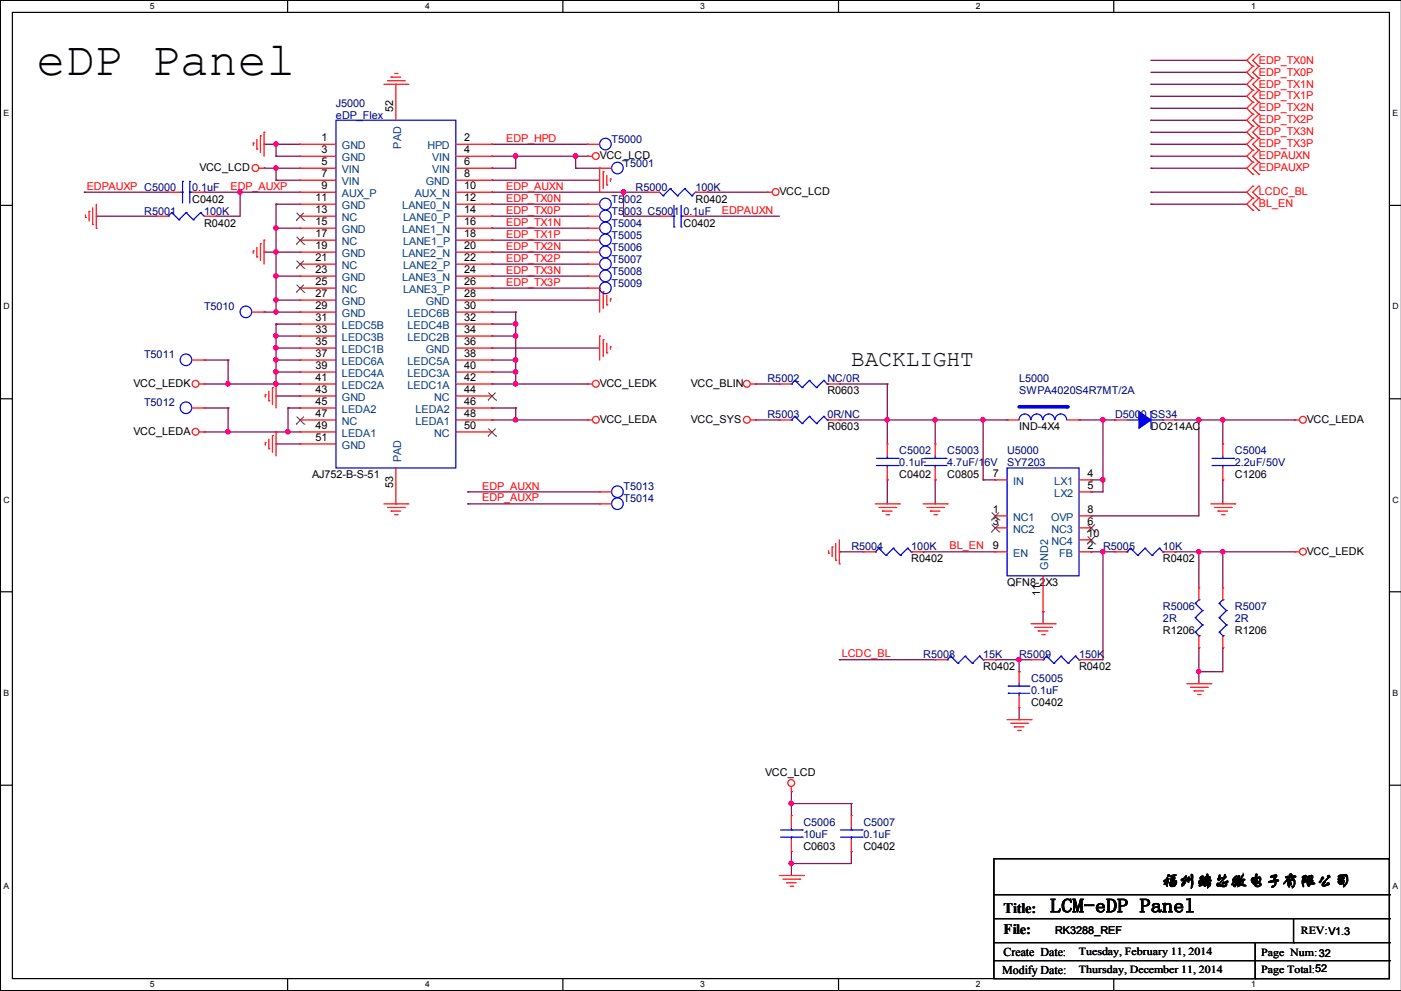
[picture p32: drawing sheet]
<svg xmlns="http://www.w3.org/2000/svg" width="297mm" height="210mm" viewBox="0 0 297 210" stroke-linecap="round" stroke-linejoin="round" font-family="sans-serif">
<defs><g id="words">
<text font-size="10.2" x="7.7" y="15.8">eDP Panel</text>
<text font-size="4.8" x="180.4" y="77.6">BACKLIGHT</text>
<text font-size="4.1" x="222.6" y="193.3">LCM-eDP Panel</text>
<text font-size="3.6" x="246.2" y="187.7">福州瑞芯微电子有限公司</text>
<g font-size="3">
<text x="212.7" y="193.4">Title:</text>
<text x="212.7" y="198">File:</text>
</g>
<g font-size="2.5">
<text x="212.7" y="202.5">Create Date:</text>
<text x="212.4" y="206.3">Modify Date:</text>
</g>
<g font-size="2.3" fill="#f00">
<text x="266.8" y="13.5">EDP_TX0N</text>
<text x="266.8" y="16">EDP_TX0P</text>
<text x="266.8" y="18.5">EDP_TX1N</text>
<text x="266.8" y="21.1">EDP_TX1P</text>
<text x="266.8" y="23.6">EDP_TX2N</text>
<text x="266.8" y="26.2">EDP_TX2P</text>
<text x="266.8" y="28.7">EDP_TX3N</text>
<text x="107.3" y="30.1">EDP_HPD</text>
<text x="266.8" y="31.2">EDP_TX3P</text>
<text x="266.8" y="33.8">EDPAUXN</text>
<text x="18.4" y="40.2">EDPAUXP C5000</text>
<text x="48.9" y="40.2">EDP_AUXP</text>
<text x="107.3" y="40.2">EDP_AUXN</text>
<text x="266.8" y="41.4">LCDC_BL</text>
<text x="266.8" y="36.3">EDPAUXP</text>
<text x="107.3" y="45.3">EDP_TX0P</text>
<text x="107.3" y="42.8">EDP_TX0N</text>
<text x="107.3" y="47.8">EDP_TX1N</text>
<text x="153" y="45.3">EDPAUXN</text>
<text x="266.8" y="43.9">BL_EN</text>
<text x="107.3" y="50.4">EDP_TX1P</text>
<text x="107.3" y="52.9">EDP_TX2N</text>
<text x="107.3" y="58">EDP_TX3N</text>
<text x="107.3" y="55.5">EDP_TX2P</text>
<text x="107.3" y="60.5">EDP_TX3P</text>
<text x="102.2" y="106.3">EDP_AUXP</text>
<text x="102.2" y="103.7">EDP_AUXN</text>
<text x="201.3" y="116.4">BL_EN</text>
<text x="178.4" y="139.3">LCDC_BL</text>
</g>
<g font-size="2.3" fill="#000080">
<text x="71.2" y="22.6">J5000</text>
<text x="71.2" y="25.1">eDP_Flex</text>
<text x="129.6" y="30.2">T5000</text>
<text x="132.2" y="35.3">T5001</text>
<text x="40.7" y="40.4">0.1uF</text>
<text x="134.7" y="40.4">R5000</text>
<text x="147.4" y="40.4">100K</text>
<text x="30.6" y="45.5">R5001</text>
<text x="43.3" y="45.5">100K</text>
<text x="129.6" y="42.9">T5002</text>
<text x="129.6" y="45.5">T5003 C5001 0.1uF</text>
<text x="129.6" y="48">T5004</text>
<text x="129.6" y="50.5">T5005</text>
<text x="129.6" y="53.1">T5006</text>
<text x="129.6" y="58.2">T5008</text>
<text x="129.6" y="55.6">T5007</text>
<text x="43.3" y="65.8">T5010</text>
<text x="129.6" y="60.7">T5009</text>
<text x="30.6" y="75.9">T5011</text>
<text x="162.7" y="81">R5002</text>
<text x="175.4" y="81">NC/0R</text>
<text x="216" y="81">L5000</text>
<text x="216" y="83.6">SWPA4020S4R7MT/2A</text>
<text x="30.6" y="86.1">T5012</text>
<text x="162.7" y="88.6">R5003</text>
<text x="175.4" y="88.6">0R/NC</text>
<text x="236.3" y="88.6">D5000 SS34</text>
<text x="190.6" y="96.3">C5002</text>
<text x="190.6" y="98.8">0.1uF</text>
<text x="200.8" y="96.3">C5003</text>
<text x="200.8" y="98.8">4.7uF/16V</text>
<text x="213.5" y="96.3">U5000</text>
<text x="213.5" y="98.8">SY7203</text>
<text x="261.7" y="96.3">C5004</text>
<text x="261.7" y="98.8">2.2uF/50V</text>
<text x="132.2" y="106.4">T5014</text>
<text x="132.2" y="103.9">T5013</text>
<text x="180.4" y="116.6">R5004</text>
<text x="193.1" y="116.6">100K</text>
<text x="233.8" y="116.6">R5005</text>
<text x="246.5" y="116.6">10K</text>
<text x="246.5" y="129.3">R5006</text>
<text x="246.5" y="131.8">2R</text>
<text x="261.7" y="129.3">R5007</text>
<text x="261.7" y="131.8">2R</text>
<text x="195.7" y="139.4">R5008</text>
<text x="208.4" y="139.4">15K</text>
<text x="216" y="139.4">R5009</text>
<text x="228.7" y="139.4">150K</text>
<text x="218.5" y="144.5">C5005</text>
<text x="218.5" y="147.1">0.1uF</text>
<text x="170.3" y="175">C5006</text>
<text x="170.3" y="177.5">10uF</text>
<text x="183" y="175">C5007</text>
<text x="183" y="177.5">0.1uF</text>
</g>
<g font-size="2.3">
<text x="83.3" y="23.7" transform="rotate(-90 83.3 23.7)">52</text>
<text x="68.2" y="30">1</text>
<text x="98.4" y="30">2</text>
<text x="68.2" y="32.5">3</text>
<text x="68.2" y="35.1">5</text>
<text x="98.4" y="32.5">4</text>
<text x="98.4" y="35.1">6</text>
<text x="127.1" y="33.8">VCC_LCD</text>
<text x="42.3" y="36.3">VCC_LCD</text>
<text x="68.2" y="37.6">7</text>
<text x="68.2" y="40.1">9</text>
<text x="98.4" y="37.6">8</text>
<text x="98.4" y="40.1">10</text>
<text x="165.2" y="41.4">VCC_LCD</text>
<text x="40.7" y="42.9">C0402</text>
<text x="66.9" y="42.7">11</text>
<text x="66.9" y="45.2">13</text>
<text x="66.9" y="47.8">15</text>
<text x="98.4" y="42.7">12</text>
<text x="98.4" y="47.8">16</text>
<text x="98.4" y="45.2">14</text>
<text x="147.4" y="42.9">R0402</text>
<text x="43.3" y="48">R0402</text>
<text x="66.9" y="50.3">17</text>
<text x="66.9" y="52.8">19</text>
<text x="98.4" y="52.8">20</text>
<text x="98.4" y="50.3">18</text>
<text x="144.9" y="48">C0402</text>
<text x="66.9" y="55.4">21</text>
<text x="66.9" y="57.9">23</text>
<text x="98.4" y="57.9">24</text>
<text x="98.4" y="55.4">22</text>
<text x="66.9" y="60.5">25</text>
<text x="66.9" y="63">27</text>
<text x="66.9" y="65.5">29</text>
<text x="98.4" y="60.5">26</text>
<text x="98.4" y="63">28</text>
<text x="98.4" y="65.5">30</text>
<text x="66.9" y="68.1">31</text>
<text x="66.9" y="70.6">33</text>
<text x="98.4" y="68.1">32</text>
<text x="98.4" y="70.6">34</text>
<text x="66.9" y="73.2">35</text>
<text x="66.9" y="75.7">37</text>
<text x="98.4" y="73.2">36</text>
<text x="98.4" y="75.7">38</text>
<text x="28.3" y="82">VCC_LEDK</text>
<text x="66.9" y="78.2">39</text>
<text x="66.9" y="80.8">41</text>
<text x="66.9" y="83.3">43</text>
<text x="98.4" y="78.2">40</text>
<text x="98.4" y="80.8">42</text>
<text x="98.4" y="83.3">44</text>
<text x="127.1" y="82">VCC_LEDK</text>
<text x="146.4" y="82">VCC_BLIN</text>
<text x="175.4" y="83.6">R0603</text>
<text x="66.9" y="85.9">45</text>
<text x="66.9" y="88.4">47</text>
<text x="98.4" y="85.9">46</text>
<text x="98.4" y="88.4">48</text>
<text x="127.1" y="89.7">VCC_LEDA</text>
<text x="146.4" y="89.7">VCC_SYS</text>
<text x="277" y="89.7">VCC_LEDA</text>
<text x="28.3" y="92.2">VCC_LEDA</text>
<text x="66.9" y="90.9">49</text>
<text x="66.9" y="93.5">51</text>
<text x="98.4" y="90.9">50</text>
<text x="175.4" y="91.2">R0603</text>
<text x="216" y="91.2">IND-4X4</text>
<text x="243.9" y="91.2">DO214AC</text>
<text x="66.1" y="101.3">AJ752-B-S-51</text>
<text x="190.6" y="101.3">C0402</text>
<text x="200.8" y="101.3">C0805</text>
<text x="210.4" y="101.1">7</text>
<text x="230.5" y="101.1">4</text>
<text x="261.7" y="101.3">C1206</text>
<text x="83.3" y="103.5" transform="rotate(-90 83.3 103.5)">53</text>
<text x="230.5" y="103.6">5</text>
<text x="210.4" y="111.3">3</text>
<text x="210.4" y="108.7">1</text>
<text x="230.5" y="108.7">8</text>
<text x="230.5" y="111.3">6</text>
<text x="230.5" y="113.8">10</text>
<text x="193.1" y="119.1">R0402</text>
<text x="210.4" y="116.3">9</text>
<text x="230.5" y="116.3">2</text>
<text x="246.5" y="119.1">R0402</text>
<text x="277" y="117.6">VCC_LEDK</text>
<text x="213.5" y="124.2">QFN8-2X3</text>
<text x="220.5" y="126.3" transform="rotate(-90 220.5 126.3)">11</text>
<text x="246.5" y="134.4">R1206</text>
<text x="261.7" y="134.4">R1206</text>
<text x="208.4" y="142">R0402</text>
<text x="228.7" y="142">R0402</text>
<text x="218.5" y="149.6">C0402</text>
<text x="162.1" y="164.3">VCC_LCD</text>
<text x="170.3" y="180.1">C0603</text>
<text x="183" y="180.1">C0402</text>
<text x="223.6" y="197.9">RK3288_REF</text>
<text x="275.7" y="198">REV:V1.3</text>
<text x="228.7" y="202.3">Tuesday, February 11, 2014</text>
<text x="267.3" y="202.5">Page Num:32</text>
<text x="228.7" y="206.1">Thursday, December 11, 2014</text>
<text x="267.3" y="206.1">Page Total:52</text>
</g>
<g font-size="2.3" fill="#004080">
<text x="72.5" y="31.7">GND</text>
<text x="72.5" y="34.2">GND</text>
<text x="85" y="31.5" transform="rotate(-90 85 31.5)">PAD</text>
<text x="90.6" y="31.7">HPD</text>
<text x="91.6" y="34.2">VIN</text>
<text x="72.5" y="36.7">VIN</text>
<text x="72.5" y="39.3">VIN</text>
<text x="72.5" y="41.8">AUX_P</text>
<text x="87.9" y="41.8">AUX_N</text>
<text x="90.3" y="39.3">GND</text>
<text x="91.6" y="36.7">VIN</text>
<text x="72.5" y="44.4">GND</text>
<text x="72.5" y="46.9">NC</text>
<text x="85.3" y="44.4">LANE0_N</text>
<text x="85.4" y="46.9">LANE0_P</text>
<text x="72.5" y="49.4">GND</text>
<text x="72.5" y="52">NC</text>
<text x="85.3" y="49.4">LANE1_N</text>
<text x="85.4" y="52">LANE1_P</text>
<text x="72.5" y="54.5">GND</text>
<text x="72.5" y="57.1">NC</text>
<text x="72.5" y="59.6">GND</text>
<text x="85.3" y="54.5">LANE2_N</text>
<text x="85.3" y="59.6">LANE3_N</text>
<text x="85.4" y="57.1">LANE2_P</text>
<text x="72.5" y="62.1">NC</text>
<text x="72.5" y="64.7">GND</text>
<text x="85.4" y="62.1">LANE3_P</text>
<text x="90.3" y="64.7">GND</text>
<text x="72.5" y="67.2">GND</text>
<text x="72.5" y="69.8">LEDC5B</text>
<text x="86.4" y="67.2">LEDC6B</text>
<text x="86.4" y="69.8">LEDC4B</text>
<text x="72.5" y="72.3">LEDC3B</text>
<text x="72.5" y="74.8">LEDC1B</text>
<text x="72.5" y="77.4">LEDC6A</text>
<text x="86.4" y="72.3">LEDC2B</text>
<text x="86.4" y="77.4">LEDC5A</text>
<text x="90.3" y="74.8">GND</text>
<text x="72.5" y="79.9">LEDC4A</text>
<text x="72.5" y="82.5">LEDC2A</text>
<text x="86.4" y="79.9">LEDC3A</text>
<text x="86.4" y="82.5">LEDC1A</text>
<text x="72.5" y="85">GND</text>
<text x="72.5" y="87.5">LEDA2</text>
<text x="88.1" y="87.5">LEDA2</text>
<text x="92" y="85">NC</text>
<text x="72.5" y="90.1">NC</text>
<text x="72.5" y="92.6">LEDA1</text>
<text x="72.5" y="95.2">GND</text>
<text x="88.1" y="90.1">LEDA1</text>
<text x="92" y="92.6">NC</text>
<text x="85" y="97.9" transform="rotate(-90 85 97.9)">PAD</text>
<text x="214.7" y="102.8">IN</text>
<text x="223.4" y="102.8">LX1</text>
<text x="223.4" y="105.3">LX2</text>
<text x="214.7" y="112.9">NC2</text>
<text x="214.7" y="110.4">NC1</text>
<text x="222.8" y="110.4">OVP</text>
<text x="222.9" y="112.9">NC3</text>
<text x="214.7" y="118">EN</text>
<text x="222.9" y="115.5">NC4</text>
<text x="224.5" y="118">FB</text>
<text x="222.2" y="120.7" transform="rotate(-90 222.2 120.7)">GND2</text>
</g>
<g font-size="1.8">
<text x="31.8" y="1.9">5</text>
<text x="90.1" y="1.9">4</text>
<text x="148.4" y="1.9">3</text>
<text x="206.8" y="1.9">2</text>
<text x="265.2" y="1.9">1</text>
<text x=".8" y="24.6">E</text>
<text x="295.2" y="24.6">E</text>
<text x=".8" y="65.5">D</text>
<text x="295.2" y="65.5">D</text>
<text x=".8" y="106.5">C</text>
<text x="295.2" y="106.5">C</text>
<text x=".8" y="147.4">B</text>
<text x="295.2" y="147.4">B</text>
<text x=".8" y="188.4">A</text>
<text x="295.2" y="188.4">A</text>
<text x="31.8" y="209.2">5</text>
<text x="90.1" y="209.2">4</text>
<text x="148.4" y="209.2">3</text>
<text x="206.8" y="209.2">2</text>
<text x="265.2" y="209.2">1</text>
</g>
</g></defs>
<path d="M2.6 2.6h291.9v204.7h-291.9zM297 .1h-296.9v209.8h296.9" fill="none" stroke="#000" stroke-width=".25"/>
<g fill="#fff">
<path d="M31.7 .3h1.1v2.1h-1.1z"/>
<path d="M31.7 207.6h1.1v2h-1.1z"/>
</g>
<path d="M61 .1v2.5M61 207.3v2.6" fill="none" stroke="#000" stroke-width=".25"/>
<g fill="#fff">
<path d="M90.1 .3h1v2.1h-1z"/>
<path d="M90.1 207.6h1v2h-1z"/>
</g>
<path d="M119.3 .1v2.5M119.3 207.3v2.6" fill="none" stroke="#000" stroke-width=".25"/>
<g fill="#fff">
<path d="M148.4 .3h1v2.1h-1z"/>
<path d="M148.4 207.6h1v2h-1z"/>
</g>
<path d="M177.7 .1v2.5M177.7 207.3v2.6" fill="none" stroke="#000" stroke-width=".25"/>
<g fill="#fff">
<path d="M206.8 .3h1.1v2.1h-1.1z"/>
<path d="M206.8 207.6h1.1v2h-1.1z"/>
</g>
<path d="M236.1 .1v2.5M236.1 207.3v2.6" fill="none" stroke="#000" stroke-width=".25"/>
<g fill="#fff">
<path d="M265.2 .3h1v2.1h-1z"/>
<path d="M265.2 207.6h1v2h-1z"/>
<path d="M.8 23h1.1v2.1h-1.1z"/>
<path d="M295.1 23h1.2v2.1h-1.2z"/>
<path d="M.8 63.9h1.2v2.1h-1.2z"/>
<path d="M295.1 63.9h1.3v2.1h-1.3z"/>
</g>
<path d="M.1 43.5h2.5M294.5 43.5h2.5" fill="none" stroke="#000" stroke-width=".25"/>
<g fill="#fff">
<path d="M.8 104.9h1.2v2h-1.2z"/>
<path d="M295.1 104.9h1.3v2h-1.3z"/>
</g>
<path d="M.1 84.5h2.5M294.5 84.5h2.5" fill="none" stroke="#000" stroke-width=".25"/>
<g fill="#fff">
<path d="M.8 145.8h1.1v2h-1.1z"/>
<path d="M295.1 145.8h1.2v2h-1.2z"/>
</g>
<path d="M.1 125.4h2.5M294.5 125.4h2.5" fill="none" stroke="#000" stroke-width=".25"/>
<g fill="#fff">
<path d="M.8 186.8h1.1v2h-1.1z"/>
<path d="M295.1 186.8h1.1v2h-1.1z"/>
</g>
<g fill="none" stroke="#000" stroke-width=".25">
<path d="M.1 166.4h2.5M294.5 166.4h2.5M210.7 181.9h83.8v25.4h-83.8zM210.7 189.6h83.8M210.7 194.6h83.8M210.7 199.7h83.8M266 199.7v7.6M274.2 199.7h.1M274.2 194.6v5.1M294.5 189.6h.1M294.5 194.6h.1M294.5 199.7h.1"/>
<path d="M210.7 203.5h83.8M266 207.3h.1M294.5 203.5h.1"/>
</g>
<g fill="none" stroke="#800040" stroke-width=".25">
<path d="M243.9 17.9h.1M243.9 15.3h20.3M243.9 12.8h20.3M243.9 17.9h20.3M264.2 15.3h.1M264.2 12.8h.1M56 35.6h.1M56 30.6h.1M56 35.6h7.6M56 30.6h7.6M58.5 38.2h.1M58.5 35.6h.1"/>
<path d="M58.5 30.6h.1M58.5 33.1h.1M58.5 33.1h5.1M58.5 30.6v2.5M58.5 35.6v2.6M58.5 38.2h5.1M104.2 38.2h.1M104.2 33.1h.1M104.2 35.6h.1M104.2 30.6h.1M104.2 33.1h20.3M104.2 38.2h22.9"/>
<path d="M104.2 30.6h20.3M109.3 33.1h.1M109.3 33.1v2.5h-5.1M122 33.1h.1M122 35.6h.1M122 35.6h5.1M122 33.1v2.5M124.5 33.1h.1M243.9 20.4h.1M243.9 22.9h.1M243.9 25.5h.1M243.9 30.6h.1"/>
<path d="M243.9 28h.1M243.9 35.6h.1M243.9 33.1h.1M243.9 33.1h20.3M243.9 35.6h20.3M243.9 30.6h20.3M243.9 20.4h20.3M243.9 22.9h20.3M243.9 25.5h20.3M243.9 28h20.3M17.9 40.7h.1M17.9 40.7h17.7"/>
<path d="M20.4 45.8h.1M20.4 45.8h12.7M43.3 40.7h.1M43.3 40.7h20.3M45.8 45.8h.1M50.9 40.7h.1M50.9 40.7v5.1h-5.1M56 53.4h.1M56 53.4h7.6M58.5 43.3h.1M58.5 48.3h.1M58.5 53.4h.1"/>
<path d="M58.5 58.5h.1M58.5 43.3h5.1M58.5 48.3h5.1M58.5 43.3v22.8M58.5 58.5h5.1M104.2 45.8h.1M104.2 43.3h.1M104.2 58.5h.1M104.2 50.9h.1M104.2 48.3h.1M104.2 56h.1M104.2 40.7h.1"/>
<path d="M104.2 53.4h.1M104.2 40.7h33M104.2 45.8h20.3M104.2 43.3h20.3M104.2 53.4h20.3M104.2 48.3h20.3M104.2 58.5h20.3M104.2 50.9h20.3M104.2 56h20.3M132.2 40.7h.1M132.2 45.8h.1M132.2 40.7v5.1"/>
<path d="M132.2 45.8h7.6M147.4 45.8h.1M147.4 45.8h17.8M149.9 40.7h.1M149.9 40.7h12.7M243.9 43.3h.1M243.9 40.7h.1M243.9 40.7h20.3M243.9 43.3h20.3M43.3 76.3h5M48.3 76.3h.1M48.3 76.3v5.1"/>
<path d="M56 66.1h.1M56 66.1h7.6M58.5 78.8h.1M58.5 73.7h.1M58.5 68.7h.1M58.5 71.2h.1M58.5 63.6h.1M58.5 76.3h.1M58.5 66.1h.1M58.5 78.8h5.1M58.5 73.7h5.1M58.5 68.7v12.7"/>
<path d="M58.5 76.3h5.1M58.5 68.7h5.1M58.5 71.2h5.1M58.5 63.6h5.1M104.2 76.3h.1M104.2 61h.1M104.2 78.8h.1M104.2 63.6h.1M104.2 71.2h.1M104.2 73.7h.1M104.2 68.7h.1M104.2 66.1h.1"/>
<path d="M104.2 78.8h5.1M104.2 73.7h22.9M104.2 76.3h5.1M104.2 68.7h5.1M104.2 71.2h5.1M104.2 61h20.3M104.2 63.6h22.9M104.2 66.1h5.1M109.3 68.7h.1M109.3 76.3h.1M109.3 78.8h.1M109.3 66.1h.1"/>
<path d="M109.3 71.2h.1M109.3 66.1v15.3M43.3 86.4h5M43.3 91.5h20.3M43.3 81.4h20.3M48.3 91.5h.1M48.3 81.4h.1M48.3 86.4h.1M48.3 86.4v5.1M58.5 83.9h.1M58.5 94.1h.1M58.5 81.4h.1"/>
<path d="M58.5 83.9h5.1M58.5 94.1h5.1M61 86.4h.1M61 91.5h.1M61 86.4v5.1M61 86.4h2.6M104.2 81.4h.1M104.2 86.4h.1M104.2 89h.1M104.2 86.4h5.1M104.2 89h20.3M104.2 81.4h20.3"/>
<path d="M109.3 89h.1M109.3 86.4h.1M109.3 81.4h.1M109.3 86.4v2.6M160.1 89h.1M160.1 81.4h.1M160.1 89h5.1M160.1 81.4h5.1M177.9 89h.1M177.9 89h35.5M177.9 81.4h10.1M188 89h.1"/>
<path d="M188 81.4h.1M188 81.4v12.7M198.2 89h.1M198.2 89v5.1M208.4 89h.1M208.4 89v12.7M228.7 89h.1M228.7 89h7.6M233.8 89h.1M233.8 89v15.2h-2.6M249 89h.1M249 89h25.4"/>
<path d="M254.1 89h.1M254.1 89v20.3h-22.9M259.2 89h.1M259.2 89v5.1M99.1 106.8h.1M99.1 104.2h.1M99.1 106.8h28M99.1 104.2h28M177.9 116.9h.1M177.9 116.9h5.1M188 101.7h.1M188 101.7v5.1"/>
<path d="M195.7 116.9h.1M195.7 116.9h15.2M198.2 101.7h.1M198.2 101.7v5.1M208.4 101.7h.1M208.4 101.7h2.5M231.2 116.9h.1M231.2 101.7h.1M231.2 109.3h.1M231.2 104.2h.1M231.2 116.9h5.1M231.2 101.7h2.6"/>
<path d="M233.8 116.9h.1M233.8 101.7h.1M233.8 116.9v22.9h-2.6M249 116.9h.1M249 116.9h25.4M254.1 116.9h.1M254.1 116.9v7.6M259.2 116.9h.1M259.2 101.7h.1M259.2 101.7v5.1M259.2 116.9v7.6M177.9 139.8h.1"/>
<path d="M177.9 139.8h20.3M210.9 139.8h.1M210.9 139.8h7.6M216 139.8h.1M216 139.8v2.5M221.1 129.6h.1M221.1 129.6v2.6M231.2 139.8h.1M254.1 137.2h.1M254.1 137.2v7.7M259.2 137.2h.1M259.2 137.2v5.1h-5.1"/>
<path d="M216 152.5h.1M216 142.3h.1M216 149.9v2.6M254.1 142.3h.1M167.7 170.3h.1M167.7 167.7h.1M167.7 167.7v5.1M167.7 170.3h12.7M180.4 170.3h.1M180.4 170.3v2.5M167.7 183h.1M167.7 180.4h.1"/>
<path d="M167.7 180.4v5.1M180.4 180.4h.1M180.4 180.4v2.6h-12.7"/>
</g>
<g fill="#f0f" stroke="#f0f" stroke-width=".25">
<circle cx="50.8" cy="40.7" r=".47"/>
<circle cx="61" cy="91.5" r=".47"/>
<circle cx="109.3" cy="33.1" r=".47"/>
<circle cx="122" cy="33.1" r=".47"/>
<circle cx="58.5" cy="48.3" r=".47"/>
<circle cx="58.5" cy="73.7" r=".47"/>
<circle cx="109.3" cy="88.9" r=".47"/>
<circle cx="109.3" cy="71.2" r=".47"/>
<circle cx="109.3" cy="76.2" r=".47"/>
<circle cx="58.5" cy="58.5" r=".47"/>
<circle cx="58.5" cy="53.4" r=".47"/>
<circle cx="58.5" cy="81.3" r=".47"/>
<circle cx="58.5" cy="78.8" r=".47"/>
<circle cx="58.5" cy="71.2" r=".47"/>
<circle cx="109.3" cy="81.3" r=".47"/>
<circle cx="109.3" cy="78.8" r=".47"/>
<circle cx="58.5" cy="76.2" r=".47"/>
<circle cx="58.5" cy="66.1" r=".47"/>
<circle cx="58.5" cy="63.5" r=".47"/>
<circle cx="132.1" cy="40.7" r=".47"/>
<circle cx="109.3" cy="68.6" r=".47"/>
<circle cx="58.5" cy="30.5" r=".47"/>
<circle cx="58.5" cy="35.6" r=".47"/>
<circle cx="198.2" cy="88.9" r=".47"/>
<circle cx="233.7" cy="116.9" r=".47"/>
<circle cx="254" cy="116.9" r=".47"/>
<circle cx="233.7" cy="88.9" r=".47"/>
<circle cx="215.9" cy="139.7" r=".47"/>
<circle cx="259.1" cy="116.9" r=".47"/>
<circle cx="259.1" cy="88.9" r=".47"/>
<circle cx="208.3" cy="88.9" r=".47"/>
<circle cx="254" cy="88.9" r=".47"/>
<circle cx="188" cy="88.9" r=".47"/>
<circle cx="254" cy="142.3" r=".47"/>
<circle cx="167.7" cy="182.9" r=".47"/>
<circle cx="167.7" cy="170.2" r=".47"/>
<circle cx="233.7" cy="101.6" r=".47"/>
<circle cx="48.3" cy="91.5" r=".47"/>
<circle cx="48.3" cy="81.3" r=".47"/>
</g>
<g fill="none" stroke="#f00" stroke-width=".25">
<path d="M81.4 17.9h5M82.1 17.1h3.6M82.9 16.3h.1M82.9 16.3h2M83.7 15.6h.5M84.2 15.6h.1M85.7 17.1h.1M86.4 17.9h.1M265.5 11.5h.1M265.5 14.1h.1M265.5 16.6h.1M265.5 19.1h.1"/>
<path d="M265.5 11.5l-1.3 1.3 1.3 1.3M265.5 14.1l-1.3 1.2 1.3 1.3M265.5 16.6l-1.3 1.3 1.3 1.2M265.5 19.1l-1.3 1.3 1.3 1.3M266.8 14.1h.1M266.8 11.5h.1M266.8 16.6h.1M266.8 19.1h.1M266.8 11.5l-1.3 1.3 1.3 1.3M266.8 14.1l-1.3 1.2 1.3 1.3M266.8 16.6l-1.3 1.3 1.3 1.2M266.8 19.1l-1.3 1.3 1.3 1.3"/>
<path d="M53.7 30.3h.1M53.7 30.3v.5M54.4 31.6h.1M54.4 29.5v2.1M54.9 35.6h1.1M55.2 28.8h.1M55.2 28.8v3.5M56 28h.1M56 35.6h.1M56 28v5.1M124.5 33.1h.1M124.5 33.1h1.1"/>
<path d="M127.1 35.6h.1M127.1 35.6v5.1M127.8 36.4h.1M127.8 36.4v3.6M128.6 39.2h.1M128.6 37.2v2M129.4 37.9h.1M129.4 37.9v.5M265.5 39.5h.1M265.5 21.7h.1M265.5 24.2h.1M265.5 26.8h.1"/>
<path d="M265.5 29.3h.1M265.5 31.8h.1M265.5 34.4h.1M265.5 36.9h.1M265.5 39.5l-1.3 1.2 1.3 1.3M265.5 24.2l-1.3 1.3 1.3 1.3M265.5 21.7l-1.3 1.2 1.3 1.3M265.5 26.8l-1.3 1.2 1.3 1.3M265.5 29.3l-1.3 1.3 1.3 1.2M265.5 34.4l-1.3 1.2 1.3 1.3M265.5 31.8l-1.3 1.3 1.3 1.3M266.8 39.5h.1"/>
<path d="M266.8 21.7h.1M266.8 26.8h.1M266.8 24.2h.1M266.8 29.3h.1M266.8 31.8h.1M266.8 36.9h.1M266.8 34.4h.1M266.8 39.5l-1.3 1.2 1.3 1.3M266.8 24.2l-1.3 1.3 1.3 1.3M266.8 21.7l-1.3 1.2 1.3 1.3M266.8 26.8l-1.3 1.2 1.3 1.3M266.8 29.3l-1.3 1.3 1.3 1.2"/>
<path d="M266.8 34.4l-1.3 1.2 1.3 1.3M266.8 31.8l-1.3 1.3 1.3 1.3M18.1 46.1h.1M18.1 45.6v.5M18.9 44.8h.1M18.9 44.8v2M19.6 47.6h.1M19.6 44v3.6M20.4 48.3h.1M20.4 43.3v5M33.1 45.8h.1M33.1 45.8h2.5"/>
<path d="M43.3 45.8h2.5M45.8 45.8h.1M53.7 53.2h.1M53.7 53.2v.5M54.4 54.4h.1M54.4 52.4v2M55.2 51.6h.1M55.2 51.6v3.6M56 50.9h.1M56 50.9v5.1M124.5 58.5h.1M124.5 56h.1"/>
<path d="M124.5 58.5h2.6M124.5 56h2.6M162.6 40.7h.1M162.6 40.7h1.1M265.5 42h.1M265.5 44.5h.1M265.5 42l-1.3 1.3 1.3 1.2M266.8 44.5h.1M266.8 42h.1M266.8 42l-1.3 1.3 1.3 1.2M127.1 61h.1M127.1 71.2h.1"/>
<path d="M127.1 61v5.1M127.1 71.2v5.1M127.8 61.8h.1M127.8 72h.1M127.8 61.8v3.6M127.8 72v3.5M128.6 64.6h.1M128.6 74.8h.1M128.6 62.6v2M128.6 72.7v2.1M129.4 63.3h.1M129.4 73.5h.1"/>
<path d="M129.4 63.3v.5M129.4 73.5v.5M42.2 81.4h1.1M42.2 91.5h1.1M43.3 81.4h.1M43.3 91.5h.1M56.2 83.7h.1M56.2 93.8h.1M56.2 83.7v.5M56.2 93.8v.5M57 84.9h.1M57 95.1h.1"/>
<path d="M57 82.9v2M57 93v2.1M57.7 82.1h.1M57.7 92.3h.1M57.7 82.1v3.6M57.7 92.3v3.5M58.5 81.4h.1M58.5 91.5h.1M58.5 81.4v5M58.5 91.5v5.1M124.5 89h.1M124.5 81.4h.1"/>
<path d="M124.5 89h1.1M124.5 81.4h1.1M159.1 89h1M159.1 81.4h1M160.1 89h.1M160.1 81.4h.1M165.2 89h.1M165.2 89h2.5M175.3 89h2.6M177.9 89h.1M198.2 94.1h.1M198.2 94.1v2.5"/>
<path d="M198.2 99.1v2.6M236.3 89h.1M236.3 89h2.5M246.5 89h2.5M249 89h.1M274.4 89h.1M274.4 89h1M81.4 106.8h5M82.1 107.5h3.6M82.9 108.3h.1M82.9 108.3h2M83.7 109.1h.5"/>
<path d="M84.2 109.1h.1M85.7 107.5h.1M86.4 106.8h.1M127.1 106.8h.1M127.1 104.2h.1M127.1 106.8h2.5M127.1 104.2h2.5M175.6 117.2h.1M175.6 116.7v.5M176.4 115.9h.1M176.4 115.9v2M177.1 118.7h.1"/>
<path d="M177.1 115.1v3.6M177.9 119.5h.1M177.9 114.4v5.1M185.5 106.8h5.1M186.3 107.5h3.5M187 108.3h.1M187 108.3h2.1M187.8 109.1h.5M188.3 109.1h.1M189.8 107.5h.1M190.6 106.8h.1M195.7 106.8h5"/>
<path d="M196.4 107.5h3.6M197.2 108.3h.1M197.2 108.3h2M198 109.1h.5M198.2 101.7h.1M198.5 109.1h.1M200 107.5h.1M200.7 106.8h.1M256.6 106.8h5.1M257.4 107.5h3.5M258.1 108.3h.1M258.1 108.3h2.1"/>
<path d="M258.9 109.1h.5M259.4 109.1h.1M260.9 107.5h.1M261.7 106.8h.1M274.4 116.9h.1M274.4 116.9h1M218.5 132.2h5.1M219.3 132.9h3.5M220 133.7h.1M220 133.7h2.1M220.8 134.5h.5M221.3 134.5h.1"/>
<path d="M222.8 132.9h.1M223.6 132.2h.1M213.4 152.5h5.1M214.2 153.2h3.6M215 154h.1M215 154h2M215.7 154.8h.5M216 149.9h.1M216 142.3h.1M216 142.3v2.6M216 147.4v2.5M216.2 154.8h.1"/>
<path d="M217.8 153.2h.1M218.5 152.5h.1M251.5 144.9h5.1M252.3 145.6h3.6M253.1 146.4h.1M253.1 146.4h2M253.8 147.2h.5M254.3 147.2h.1M255.9 145.6h.1M256.6 144.9h.1M167.7 167.7h.1M167.7 172.8h.1"/>
<path d="M167.7 166.7v1M167.7 172.8v2.5M167.7 177.9v2.5M180.4 172.8h.1M180.4 172.8v2.5M180.4 177.9v2.5M165.2 185.5h5.1M165.9 186.3h3.6M166.7 187h.1M166.7 187h2M167.5 187.8h.5M167.7 180.4h.1"/>
<path d="M168 187.8h.1M169.5 186.3h.1M170.3 185.5h.1M180.4 180.4h.1"/>
<circle cx="54.1" cy="35.6" r=".72"/>
<circle cx="126.3" cy="33.1" r=".72"/>
<circle cx="164.4" cy="40.7" r=".72"/>
<circle cx="41.4" cy="91.5" r=".72"/>
<circle cx="41.4" cy="81.3" r=".72"/>
<circle cx="126.3" cy="88.9" r=".72"/>
<circle cx="126.3" cy="81.3" r=".72"/>
<circle cx="158.3" cy="88.9" r=".72"/>
<circle cx="158.3" cy="81.3" r=".72"/>
<circle cx="276.1" cy="88.9" r=".72"/>
<circle cx="276.1" cy="116.9" r=".72"/>
<circle cx="167.7" cy="165.9" r=".72"/>
</g>
<g fill="none" stroke="#00f" stroke-width=".25">
<path d="M35.6 45.8h.1M36.4 45h.1M36.4 45l1.5 1.6M36.4 45l-.8 .8M37.9 46.6h.1M39.5 45h.1M39.5 45l1.5 1.6M39.5 45l-1.6 1.6M41 46.6h.1M42.5 45h.1M42.5 45l.8 .8M42.5 45l-1.5 1.6"/>
<path d="M167.7 89h.1M168.5 88.2h.1M168.5 88.2l-.8 .8M168.5 88.2l1.5 1.5M170 89.7h.1M171.5 88.2h.1M171.5 88.2l-1.5 1.5M171.5 88.2l1.6 1.5M173.1 89.7h.1M174.6 88.2h.1M174.6 88.2l-1.5 1.5M174.6 88.2l.7 .8"/>
<path d="M175.3 89h.1M195.9 98.6h4.6M195.9 97.1h4.6M198.2 97.1h.1M198.2 98.6h.1M198.2 96.6v.5M198.2 98.6v.5M200.5 98.6h.1M200.5 97.1h.1M216 88.9a1.23 1.23 0 0 1 1.2-1.2 1.23 1.23 0 0 1 1.2 1.2M218.5 88.9a1.23 1.23 0 0 1 1.3-1.2 1.23 1.23 0 0 1 1.2 1.2M221.1 88.9a1.23 1.23 0 0 1 1.2-1.2 1.23 1.23 0 0 1 1.2 1.2"/>
<path d="M223.6 88.9a1.23 1.23 0 0 1 1.2-1.2 1.23 1.23 0 0 1 1.3 1.2M238.8 89h2.6M241.4 89h.1M243.9 87.2h.1M243.9 87.2v3.6M243.9 89h2.6M246.5 89h.1M213.7 145.4h.1M213.7 146.9h.1M213.7 145.4h4.6M213.7 146.9h4.6M216 146.9h.1"/>
<path d="M216 145.4h.1M216 144.9v.5M216 146.9v.5M165.4 177.4h4.6M165.4 175.9h4.6M167.7 175.9h.1M167.7 177.4h.1M167.7 175.3v.6M167.7 177.4v.5M170 177.4h.1M170 175.9h.1M178.1 177.4h4.6"/>
<path d="M178.1 175.9h4.6M180.4 175.9h.1M180.4 177.4h.1M180.4 175.3v.6M180.4 177.4v.5M182.7 177.4h.1M182.7 175.9h.1"/>
<circle cx="128.3" cy="58.5" r="1.23"/>
<circle cx="128.3" cy="55.9" r="1.23"/>
<circle cx="130.9" cy="104.2" r="1.23"/>
<circle cx="130.9" cy="106.7" r="1.23"/>
</g>
<path d="M241.4 87.2l2.5 1.8-2.5 1.8z" fill-rule="evenodd" fill="#00f" stroke="#00f" stroke-width=".25"/>
<path d="M216 86.2h10.1" fill="none" stroke="#00f" stroke-width=".76"/>
<circle cx="226.1" cy="86.2" r=".38" fill="#00f"/>
<g fill="none" stroke="#f00" stroke-width=".25">
<path d="M83.9 17.9h.1M83.9 17.9v7.6M63.6 30.6h.1M63.6 33.1h.1M63.6 35.6h.1M63.6 38.2h.1M63.6 30.6h7.6M63.6 33.1h7.6M63.6 35.6h7.6M63.6 38.2h7.6M96.6 30.6h7.6M96.6 33.1h7.6"/>
<path d="M96.6 35.6h7.6M96.6 38.2h7.6M104.2 30.6h.1M104.2 33.1h.1M104.2 35.6h.1M104.2 38.2h.1M124.5 30.6h.1M124.5 30.6h2.6M127.1 35.6h.1M127.1 35.6h2.5M35.6 40.7h.1M35.6 40.7h2.6"/>
<path d="M40.7 40.7h2.6M43.3 40.7h.1M63.6 40.7h.1M63.6 43.3h.1M63.6 45.8h.1M63.6 48.3h.1M63.6 50.9h.1M63.6 53.4h.1M63.6 56h.1M63.6 58.5h.1M63.6 40.7h7.6M63.6 48.3h7.6"/>
<path d="M63.6 43.3h7.6M63.6 45.8h7.6M63.6 50.9h7.6M63.6 53.4h7.6M63.6 56h7.6M63.6 58.5h7.6M96.6 40.7h7.6M96.6 48.3h7.6M96.6 43.3h7.6M96.6 45.8h7.6M96.6 50.9h7.6M96.6 53.4h7.6"/>
<path d="M96.6 56h7.6M96.6 58.5h7.6M104.2 40.7h.1M104.2 43.3h.1M104.2 45.8h.1M104.2 48.3h.1M104.2 50.9h.1M104.2 53.4h.1M104.2 56h.1M104.2 58.5h.1M124.5 48.3h.1M124.5 43.3h.1"/>
<path d="M124.5 45.8h.1M124.5 50.9h.1M124.5 53.4h.1M124.5 48.3h2.6M124.5 43.3h2.6M124.5 45.8h2.6M124.5 50.9h2.6M124.5 53.4h2.6M137.2 40.7h.1M137.2 40.7h2.6M139.8 45.8h.1M139.8 45.8h2.5"/>
<path d="M144.9 45.8h2.5M147.4 45.8h.1M147.4 40.7h2.5M149.9 40.7h.1M40.7 76.3h2.6M43.3 76.3h.1M53.4 66.1h2.6M56 66.1h.1M63.6 61h.1M63.6 63.6h.1M63.6 66.1h.1M63.6 68.7h.1"/>
<path d="M63.6 71.2h.1M63.6 73.7h.1M63.6 76.3h.1M63.6 78.8h.1M63.6 66.1h7.6M63.6 76.3h7.6M63.6 61h7.6M63.6 63.6h7.6M63.6 68.7h7.6M63.6 71.2h7.6M63.6 73.7h7.6M63.6 78.8h7.6"/>
<path d="M96.6 66.1h7.6M96.6 76.3h7.6M96.6 61h7.6M96.6 63.6h7.6M96.6 68.7h7.6M96.6 71.2h7.6M96.6 73.7h7.6M96.6 78.8h7.6M104.2 61h.1M104.2 63.6h.1M104.2 66.1h.1M104.2 68.7h.1"/>
<path d="M104.2 71.2h.1M104.2 73.7h.1M104.2 76.3h.1M104.2 78.8h.1M124.5 61h.1M124.5 61h2.6M40.7 86.4h2.6M43.3 86.4h.1M63.6 81.4h.1M63.6 83.9h.1M63.6 86.4h.1M63.6 89h.1"/>
<path d="M63.6 91.5h.1M63.6 94.1h.1M63.6 89h7.6M63.6 81.4h7.6M63.6 86.4h7.6M63.6 83.9h7.6M63.6 91.5h7.6M63.6 94.1h7.6M83.9 99.1v7.7M96.6 89h7.6M96.6 81.4h7.6M96.6 86.4h7.6"/>
<path d="M96.6 83.9h7.6M96.6 91.5h7.6M104.2 81.4h.1M104.2 83.9h.1M104.2 86.4h.1M104.2 89h.1M104.2 91.5h.1M165.2 81.4h.1M165.2 81.4h2.5M175.3 81.4h2.6M177.9 81.4h.1M188 94.1h.1"/>
<path d="M188 94.1v2.5M188 99.1v2.6M213.4 89h.1M213.4 89h2.6M226.1 89h2.6M228.7 89h.1M259.2 94.1h.1M259.2 94.1v2.5M259.2 99.1v2.6M83.9 106.8h.1M183 116.9h.1M183 116.9h2.5"/>
<path d="M188 101.7h.1M193.1 116.9h2.6M195.7 116.9h.1M210.9 101.7h.1M210.9 111.8h.1M210.9 116.9h.1M210.9 109.3h.1M210.9 101.7h2.5M210.9 111.8h2.5M210.9 116.9h2.5M210.9 109.3h2.5M228.7 101.7h2.5"/>
<path d="M228.7 111.8h2.5M228.7 116.9h2.5M228.7 109.3h2.5M228.7 104.2h2.5M228.7 114.4h2.5M231.2 116.9h.1M231.2 101.7h.1M231.2 111.8h.1M231.2 104.2h.1M231.2 114.4h.1M231.2 109.3h.1M236.3 116.9h.1"/>
<path d="M236.3 116.9h2.5M246.5 116.9h2.5M249 116.9h.1M259.2 101.7h.1M198.2 139.8h.1M198.2 139.8h2.5M208.4 139.8h2.5M210.9 139.8h.1M218.5 139.8h.1M218.5 139.8h2.6M221.1 129.6h.1M221.1 122v7.6"/>
<path d="M228.7 139.8h2.5M231.2 139.8h.1M254.1 124.5h.1M254.1 137.2h.1M254.1 124.5v2.6M254.1 134.7v2.5M259.2 124.5h.1M259.2 137.2h.1M259.2 124.5v2.6M259.2 134.7v2.5"/>
</g>
<g fill="none" stroke="#00f" stroke-width=".25">
<path d="M38.7 38.4h.1M38.7 38.4v4.6M40.2 38.4h.1M40.2 38.4v4.6M71.2 25.5h25.4v73.6h-25.4zM142.1 40h.1M142.1 40l-1.6 1.5M142.1 40l1.5 1.5M145.1 40h.1M145.1 40l-1.5 1.5M145.1 40l1.5 1.5M38.2 40.7h.5"/>
<path d="M38.7 40.7h.1M40.2 40.7h.1M40.2 40.7h.5M139.8 40.7l.7 .8M140.5 41.5h.1M142.3 45.8h.5M142.8 48.1h.1M142.8 45.8h.1M142.8 43.5v4.6M143.6 41.5h.1M144.4 45.8h.1M144.4 48.1h.1"/>
<path d="M144.4 45.8h.5M144.4 43.5v4.6M146.6 41.5h.1M147.4 40.7h.1M147.4 40.7l-.8 .8M167.7 81.4h.1M168.5 80.6h.1M168.5 80.6l-.8 .8M168.5 80.6l1.5 1.5M170 82.1h.1M171.5 80.6h.1M171.5 80.6l-1.5 1.5"/>
<path d="M171.5 80.6l1.6 1.5M173.1 82.1h.1M174.6 80.6h.1M174.6 80.6l-1.5 1.5M174.6 80.6l.7 .8M175.3 81.4h.1M185.8 98.6h4.5M185.8 97.1h4.5M188 97.1h.1M188 98.6h.1M188 96.6v.5M188 98.6v.5"/>
<path d="M190.3 98.6h.1M190.3 97.1h.1M213.4 99.1h15.3v22.9h-15.3zM256.9 98.6h4.6M256.9 97.1h4.6M259.2 97.1h.1M259.2 98.6h.1M259.2 96.6v.5M259.2 98.6v.5M261.5 98.6h.1M261.5 97.1h.1M185.5 116.9h.1"/>
<path d="M186.3 116.2h.1M186.3 116.2l-.8 .7M186.3 116.2l1.5 1.5M187.8 117.7h.1M189.3 116.2h.1M189.3 116.2l-1.5 1.5M189.3 116.2l1.5 1.5M190.8 117.7h.1M192.4 116.2h.1M192.4 116.2l-1.6 1.5M192.4 116.2l.7 .7M193.1 116.9h.1"/>
<path d="M238.8 116.9h.1M239.6 116.2h.1M239.6 116.2l-.8 .7M239.6 116.2l1.5 1.5M241.1 117.7h.1M242.7 116.2h.1M242.7 116.2l-1.6 1.5M242.7 116.2l1.5 1.5M244.2 117.7h.1M245.7 116.2h.1M245.7 116.2l-1.5 1.5M245.7 116.2l.8 .7"/>
<path d="M246.5 116.9h.1M200.7 139.8h.1M201.5 139h.1M201.5 139l-.8 .8M201.5 139l1.5 1.5M204.6 139h.1M204.6 139l-1.6 1.5M204.6 139l1.5 1.5M207.6 139h.1M207.6 139l-1.5 1.5M207.6 139l.8 .8M208.4 139.8h.1"/>
<path d="M221.1 139.8h.1M221.8 139h.1M221.8 139l-.7 .8M221.8 139l1.6 1.5M224.9 139h.1M224.9 139l-1.5 1.5M224.9 139l1.5 1.5M227.9 139h.1M227.9 139l-1.5 1.5M227.9 139l.8 .8M228.7 139.8h.1M253.3 127.8h.1"/>
<path d="M253.3 130.9h.1M253.3 133.9h.1M253.3 127.8l1.5 1.6M253.3 130.9l1.5 1.5M253.3 133.9l.8 .8M254.1 134.7h.1M254.1 127.1h.1M254.1 127.1l-.8 .7M254.8 129.4h.1M254.8 132.4h.1M254.8 129.4l-1.5 1.5M254.8 132.4l-1.5 1.5"/>
<path d="M258.4 127.8h.1M258.4 130.9h.1M258.4 133.9h.1M258.4 127.8l1.5 1.6M258.4 130.9l1.5 1.5M258.4 133.9l.8 .8M259.2 134.7h.1M259.2 127.1h.1M259.2 127.1l-.8 .7M259.9 129.4h.1M259.9 132.4h.1M259.9 129.4l-1.5 1.5"/>
<path d="M259.9 132.4l-1.5 1.5M203 140.5h.1M206.1 140.5h.1M223.4 140.5h.1M226.4 140.5h.1"/>
<circle cx="128.3" cy="30.5" r="1.23"/>
<circle cx="130.9" cy="35.6" r="1.23"/>
<circle cx="128.3" cy="43.2" r="1.23"/>
<circle cx="128.3" cy="48.3" r="1.23"/>
<circle cx="128.3" cy="45.8" r="1.23"/>
<circle cx="128.3" cy="50.8" r="1.23"/>
<circle cx="128.3" cy="53.4" r="1.23"/>
<circle cx="39.4" cy="76.2" r="1.23"/>
<circle cx="52.1" cy="66.1" r="1.23"/>
<circle cx="128.3" cy="61" r="1.23"/>
<circle cx="39.4" cy="86.4" r="1.23"/>
</g>
<g fill="none" stroke="#804000" stroke-width=".21">
<path d="M62.8 46.7h.1M62.8 51.8h.1M62.8 56.9h.1M62.9 45.1l1.6 1.6M62.9 50.2l1.6 1.6M62.9 55.2l1.6 1.7M64.4 45.1l-1.6 1.6M64.4 50.2l-1.6 1.6M64.4 55.2l-1.6 1.7M64.5 46.7h.1M64.5 51.8h.1M64.5 56.9h.1"/>
<path d="M62.8 61.9h.1M62.9 60.3l1.6 1.6M64.4 60.3l-1.6 1.6M64.5 61.9h.1M62.8 89.9h.1M62.9 88.3l1.6 1.6M64.4 88.3l-1.6 1.6M64.5 89.9h.1M103.4 84.8h.1M103.4 92.4h.1M103.5 83.2l1.6 1.6M103.5 90.8l1.6 1.6"/>
<path d="M105 83.2l-1.6 1.6M105 90.8l-1.6 1.6M105.1 84.8h.1M105.1 92.4h.1M210.1 112.7h.1M210.1 110.2h.1M210.2 111.1l1.6 1.6M210.2 108.6l1.6 1.6M211.7 111.1l-1.6 1.6M211.7 108.6l-1.6 1.6M211.8 112.7h.1M211.8 110.2h.1"/>
<path d="M230.4 112.7h.1M230.4 115.3h.1M230.5 111.1l1.6 1.6M230.5 113.7l1.6 1.6M232 111.1l-1.6 1.6M232 113.7l-1.6 1.6M232.1 112.7h.1M232.1 115.3h.1"/>
</g>
<g fill="#f0f" stroke="#f0f" stroke-width=".25">
<circle cx="50.8" cy="40.7" r=".47"/>
<circle cx="61" cy="91.5" r=".47"/>
<circle cx="109.3" cy="33.1" r=".47"/>
<circle cx="122" cy="33.1" r=".47"/>
<circle cx="58.5" cy="48.3" r=".47"/>
<circle cx="58.5" cy="73.7" r=".47"/>
<circle cx="109.3" cy="88.9" r=".47"/>
<circle cx="109.3" cy="71.2" r=".47"/>
<circle cx="109.3" cy="76.2" r=".47"/>
<circle cx="58.5" cy="58.5" r=".47"/>
<circle cx="58.5" cy="53.4" r=".47"/>
<circle cx="58.5" cy="81.3" r=".47"/>
<circle cx="58.5" cy="78.8" r=".47"/>
<circle cx="58.5" cy="71.2" r=".47"/>
<circle cx="109.3" cy="81.3" r=".47"/>
<circle cx="109.3" cy="78.8" r=".47"/>
<circle cx="58.5" cy="76.2" r=".47"/>
<circle cx="58.5" cy="66.1" r=".47"/>
<circle cx="58.5" cy="63.5" r=".47"/>
<circle cx="132.1" cy="40.7" r=".47"/>
<circle cx="109.3" cy="68.6" r=".47"/>
<circle cx="58.5" cy="30.5" r=".47"/>
<circle cx="58.5" cy="35.6" r=".47"/>
<circle cx="198.2" cy="88.9" r=".47"/>
<circle cx="233.7" cy="116.9" r=".47"/>
<circle cx="254" cy="116.9" r=".47"/>
<circle cx="233.7" cy="88.9" r=".47"/>
<circle cx="215.9" cy="139.7" r=".47"/>
<circle cx="259.1" cy="116.9" r=".47"/>
<circle cx="259.1" cy="88.9" r=".47"/>
<circle cx="208.3" cy="88.9" r=".47"/>
<circle cx="254" cy="88.9" r=".47"/>
<circle cx="188" cy="88.9" r=".47"/>
<circle cx="254" cy="142.3" r=".47"/>
<circle cx="167.7" cy="182.9" r=".47"/>
<circle cx="167.7" cy="170.2" r=".47"/>
<circle cx="233.7" cy="101.6" r=".47"/>
<circle cx="48.3" cy="91.5" r=".47"/>
<circle cx="48.3" cy="81.3" r=".47"/>
</g>
<use href="#words"/>
</svg>
